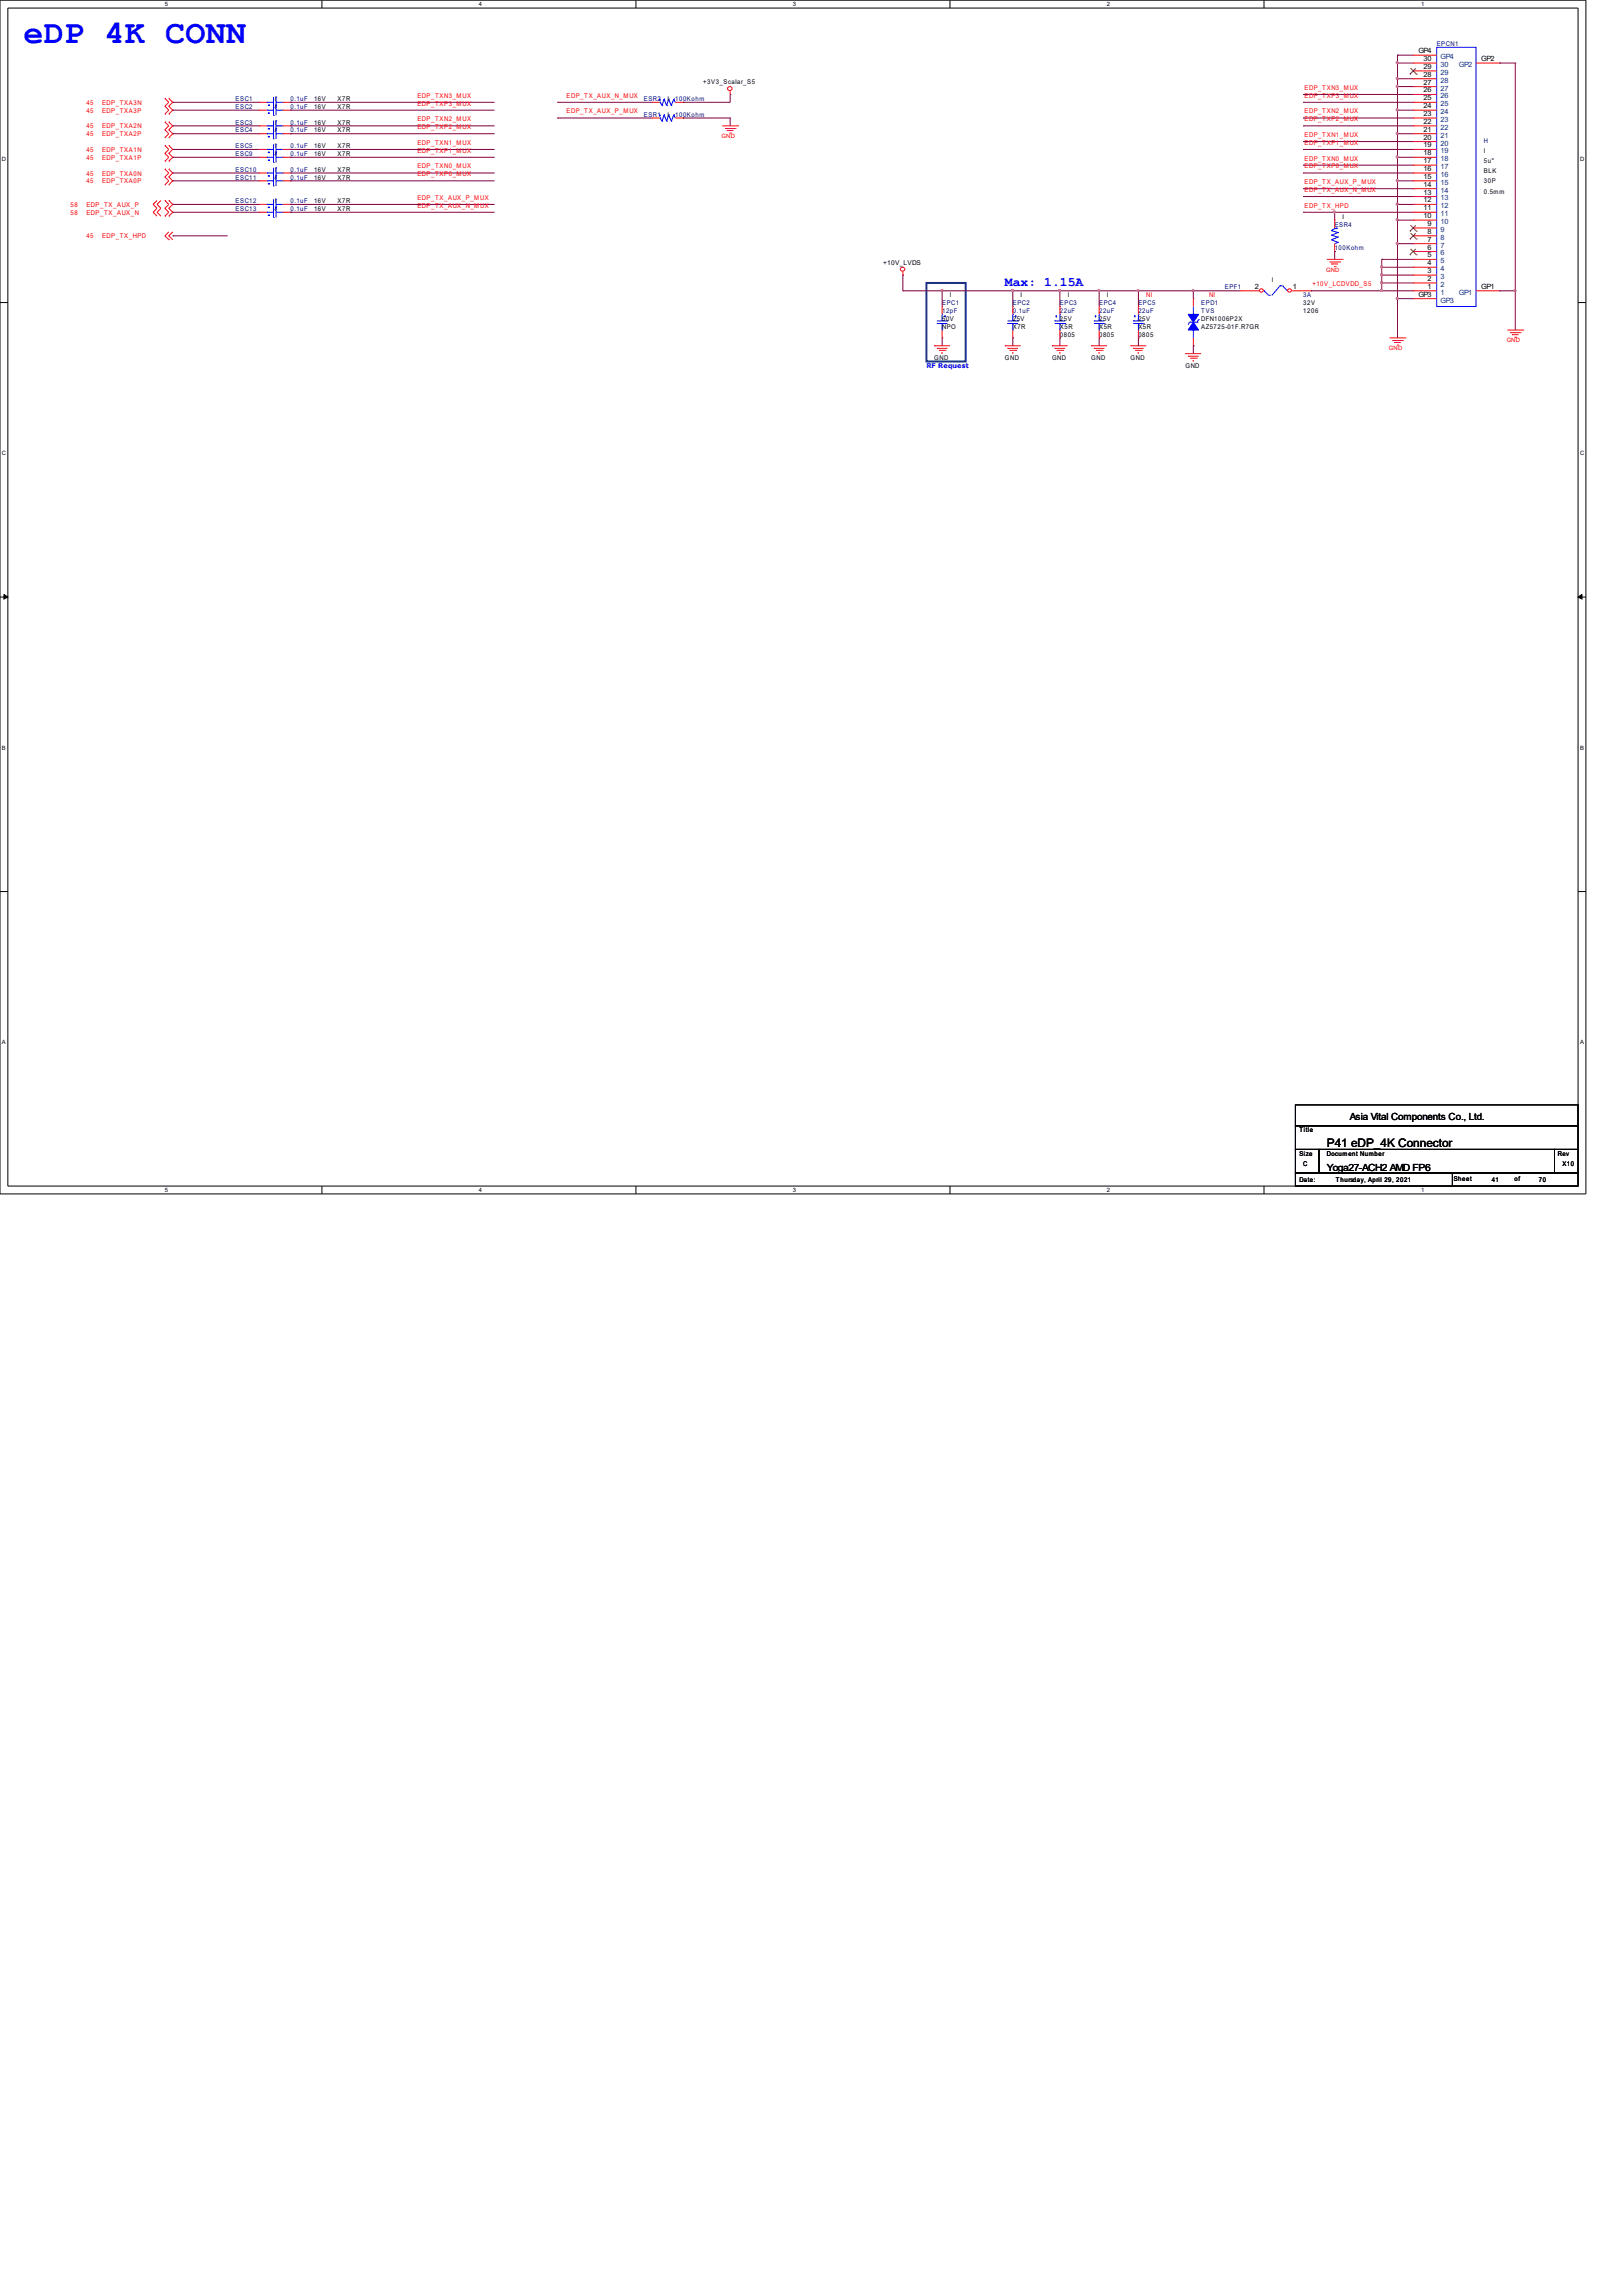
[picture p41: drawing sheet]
<svg xmlns="http://www.w3.org/2000/svg" width="210mm" height="297mm" viewBox="0 0 210 297" stroke-linecap="round" stroke-linejoin="round" font-family="sans-serif">
<defs><g id="words">
<text font-size="4.3" fill="#00f" x="3" y="5.6">eDP 4K CONN</text>
<text font-size="1.7" fill="#00f" x="130" y="37">Max: 1.15A</text>
<text font-size="1.5" x="171.7" y="148.4">P41 eDP_4K Connector</text>
<g font-size="1.3">
<text x="174.7" y="144.9">Asia Vital Components Co., Ltd.</text>
<text x="171.7" y="151.5">Yoga27-ACH2 AMD FP6</text>
</g>
<g font-size=".9">
<text x="183.6" y="6.9">GP4</text>
<text x="184.2" y="12">26</text>
<text x="184.2" y="11">27</text>
<text x="184.2" y="9.9">28</text>
<text x="184.2" y="8.9">29</text>
<text x="184.2" y="7.9">30</text>
<text x="191.7" y="7.9">GP2</text>
<text x="184.2" y="17">21</text>
<text x="184.2" y="16">22</text>
<text x="184.2" y="15">23</text>
<text x="184.2" y="14">24</text>
<text x="184.2" y="13">25</text>
<text x="184.2" y="23.1">15</text>
<text x="184.2" y="22.1">16</text>
<text x="184.2" y="21.1">17</text>
<text x="184.2" y="20.1">18</text>
<text x="184.2" y="19.1">19</text>
<text x="184.2" y="18.1">20</text>
<text x="184.2" y="28.2">10</text>
<text x="184.2" y="27.2">11</text>
<text x="184.2" y="26.2">12</text>
<text x="184.2" y="25.2">13</text>
<text x="184.2" y="24.2">14</text>
<text x="184.7" y="29.2">9</text>
<text x="184.7" y="35.3">3</text>
<text x="184.7" y="34.3">4</text>
<text x="184.7" y="33.3">5</text>
<text x="184.7" y="32.3">6</text>
<text x="184.7" y="31.3">7</text>
<text x="184.7" y="30.3">8</text>
<text x="162.4" y="37.4">2</text>
<text x="167.3" y="37.4">1</text>
<text x="183.6" y="38.4">GP3</text>
<text x="184.7" y="37.4">1</text>
<text x="184.7" y="36.4">2</text>
<text x="191.7" y="37.4">GP1</text>
</g>
<g font-size=".9" fill="#004080">
<text x="186.4" y="11.7">27</text>
<text x="186.4" y="10.7">28</text>
<text x="186.4" y="9.7">29</text>
<text x="186.4" y="8.7">30</text>
<text x="186.4" y="7.6">GP4</text>
<text x="188.8" y="8.7">GP2</text>
<text x="186.4" y="17.8">21</text>
<text x="186.4" y="16.8">22</text>
<text x="186.4" y="15.8">23</text>
<text x="186.4" y="14.8">24</text>
<text x="186.4" y="13.7">25</text>
<text x="186.4" y="12.7">26</text>
<text x="186.4" y="23.9">15</text>
<text x="186.4" y="22.9">16</text>
<text x="186.4" y="21.9">17</text>
<text x="186.4" y="20.9">18</text>
<text x="186.4" y="19.8">19</text>
<text x="186.4" y="18.8">20</text>
<text x="186.4" y="29">10</text>
<text x="186.4" y="28">11</text>
<text x="186.4" y="27">12</text>
<text x="186.4" y="25.9">13</text>
<text x="186.4" y="24.9">14</text>
<text x="186.4" y="35.1">4</text>
<text x="186.4" y="34.1">5</text>
<text x="186.4" y="33">6</text>
<text x="186.4" y="32">7</text>
<text x="186.4" y="31">8</text>
<text x="186.4" y="30">9</text>
<text x="186.4" y="38.1">1</text>
<text x="186.4" y="37.1">2</text>
<text x="186.4" y="36.1">3</text>
<text x="186.4" y="39.1">GP3</text>
<text x="188.8" y="38.1">GP1</text>
</g>
<g font-size=".8">
<text x="21.3" y=".8">5</text>
<text x="62" y=".8">4</text>
<text x="102.6" y=".8">3</text>
<text x="143.3" y=".8">2</text>
<text x="183.9" y=".8">1</text>
<text x="91" y="10.9">+3V3_Scalar_S5</text>
<text x="35.6" y="13.1">I</text>
<text x="35.6" y="17.1">I</text>
<text x="35.6" y="14.1">I</text>
<text x="35.6" y="16.1">I</text>
<text x="40.6" y="13.1">16V</text>
<text x="40.6" y="17.1">16V</text>
<text x="40.6" y="14.1">16V</text>
<text x="40.6" y="16.1">16V</text>
<text x="43.7" y="13.1">X7R</text>
<text x="43.7" y="17.1">X7R</text>
<text x="43.7" y="14.1">X7R</text>
<text x="43.7" y="16.1">X7R</text>
<text x="86.4" y="13.1">I</text>
<text x="86.4" y="15.1">I</text>
<text x=".3" y="20.8">D</text>
<text x="35.6" y="19.2">I</text>
<text x="35.6" y="22.2">I</text>
<text x="35.6" y="20.2">I</text>
<text x="35.6" y="23.2">I</text>
<text x="40.6" y="19.2">16V</text>
<text x="40.6" y="22.2">16V</text>
<text x="40.6" y="20.2">16V</text>
<text x="40.6" y="23.2">16V</text>
<text x="43.7" y="19.2">X7R</text>
<text x="43.7" y="22.2">X7R</text>
<text x="43.7" y="20.2">X7R</text>
<text x="43.7" y="23.2">X7R</text>
<text x="192" y="19.8">I</text>
<text x="192" y="21.1">5u&quot;</text>
<text x="192" y="22.4">BLK</text>
<text x="192" y="23.7">30P</text>
<text x="204.5" y="20.8">D</text>
<text x="35.6" y="27.3">I</text>
<text x="35.6" y="26.3">I</text>
<text x="40.6" y="27.3">16V</text>
<text x="40.6" y="26.3">16V</text>
<text x="43.7" y="27.3">X7R</text>
<text x="43.7" y="26.3">X7R</text>
<text x="173.7" y="28.3">I</text>
<text x="192" y="25.1">0.5mm</text>
<text x="114.3" y="34.2">+10V_LVDS</text>
<text x="121.9" y="41.5">50V</text>
<text x="122.9" y="38.5">I</text>
<text x="131.1" y="41.5">25V</text>
<text x="132.1" y="38.5">I</text>
<text x="137.2" y="41.5">25V</text>
<text x="138.2" y="38.5">I</text>
<text x="142.2" y="41.5">25V</text>
<text x="143.3" y="38.5">I</text>
<text x="147.3" y="41.5">25V</text>
<text x="155.4" y="41.5">DFN1006P2X</text>
<text x="164.6" y="36.4">I</text>
<text x="168.7" y="39.5">32V</text>
<text x="168.7" y="40.5">1206</text>
<text x="120.9" y="46.6">GND</text>
<text x="121.9" y="42.5">NPO</text>
<text x="130" y="46.6">GND</text>
<text x="131.1" y="42.5">X7R</text>
<text x="136.1" y="46.6">GND</text>
<text x="137.2" y="42.5">X5R</text>
<text x="137.2" y="43.5">0805</text>
<text x="141.2" y="46.6">GND</text>
<text x="142.2" y="42.5">X5R</text>
<text x="142.2" y="43.5">0805</text>
<text x="146.3" y="46.6">GND</text>
<text x="147.3" y="42.5">X5R</text>
<text x="147.3" y="43.5">0805</text>
<text x="153.4" y="47.6">GND</text>
<text x="155.4" y="42.5">AZ5725-01F.R7GR</text>
<text x=".3" y="58.9">C</text>
<text x="204.5" y="58.9">C</text>
<text x=".3" y="97">B</text>
<text x="204.5" y="97">B</text>
<text x=".3" y="135.1">A</text>
<text x="204.5" y="135.1">A</text>
<text x="168.1" y="146.5">Title</text>
<text x="168.1" y="149.5">Size</text>
<text x="171.7" y="149.5">Document Number</text>
<text x="201.6" y="149.5">Rev</text>
<text x="21.3" y="154.2">5</text>
<text x="62" y="154.2">4</text>
<text x="102.6" y="154.2">3</text>
<text x="143.3" y="154.2">2</text>
<text x="168.1" y="152.9">Date:</text>
<text x="168.7" y="150.9">C</text>
<text x="172.9" y="152.9">Thursday, April 29, 2021</text>
<text x="183.9" y="154.2">1</text>
<text x="188.1" y="152.9">Sheet</text>
<text x="193" y="152.9">41</text>
<text x="196" y="152.9">of</text>
<text x="199.1" y="152.9">70</text>
<text x="202.2" y="150.9">X10</text>
</g>
<g font-size=".8" fill="#000080">
<text x="185.9" y="6">EPCN1</text>
<text x="30.5" y="13.1">ESC1</text>
<text x="30.5" y="17.1">ESC4</text>
<text x="30.5" y="14.1">ESC2</text>
<text x="30.5" y="16.1">ESC3</text>
<text x="37.6" y="13.1">0.1uF</text>
<text x="37.6" y="17.1">0.1uF</text>
<text x="37.6" y="14.1">0.1uF</text>
<text x="37.6" y="16.1">0.1uF</text>
<text x="83.3" y="13.1">ESR2</text>
<text x="83.3" y="15.1">ESR1</text>
<text x="87.4" y="13.1">100Kohm</text>
<text x="87.4" y="15.1">100Kohm</text>
<text x="30.5" y="19.2">ESC5</text>
<text x="30.5" y="22.2">ESC10</text>
<text x="30.5" y="20.2">ESC9</text>
<text x="30.5" y="23.2">ESC11</text>
<text x="37.6" y="19.2">0.1uF</text>
<text x="37.6" y="22.2">0.1uF</text>
<text x="37.6" y="20.2">0.1uF</text>
<text x="37.6" y="23.2">0.1uF</text>
<text x="192" y="18.5">H</text>
<text x="30.5" y="27.3">ESC13</text>
<text x="30.5" y="26.3">ESC12</text>
<text x="37.6" y="27.3">0.1uF</text>
<text x="37.6" y="26.3">0.1uF</text>
<text x="172.7" y="29.3">ESR4</text>
<text x="172.7" y="32.4">100Kohm</text>
<text x="121.9" y="39.5">EPC1</text>
<text x="121.9" y="40.5">12pF</text>
<text x="131.1" y="39.5">EPC2</text>
<text x="131.1" y="40.5">0.1uF</text>
<text x="137.2" y="39.5">EPC3</text>
<text x="137.2" y="40.5">22uF</text>
<text x="142.2" y="39.5">EPC4</text>
<text x="142.2" y="40.5">22uF</text>
<text x="147.3" y="39.5">EPC5</text>
<text x="147.3" y="40.5">22uF</text>
<text x="155.4" y="39.5">EPD1</text>
<text x="155.4" y="40.5">TVS</text>
<text x="158.5" y="37.5">EPF1</text>
<text x="168.7" y="38.5">3A</text>
</g>
<g font-size=".8" fill="#f00">
<text x="168.8" y="11.6">EDP_TXN3_MUX</text>
<text x="11.2" y="17.6">45</text>
<text x="11.2" y="16.6">45</text>
<text x="11.2" y="14.6">45</text>
<text x="11.2" y="13.6">45</text>
<text x="13.2" y="17.6">EDP_TXA2P</text>
<text x="13.2" y="16.6">EDP_TXA2N</text>
<text x="13.2" y="14.6">EDP_TXA3P</text>
<text x="13.2" y="13.6">EDP_TXA3N</text>
<text x="54" y="12.6">EDP_TXN3_MUX</text>
<text x="54" y="13.7">EDP_TXP3_MUX</text>
<text x="54" y="15.7">EDP_TXN2_MUX</text>
<text x="54" y="16.7">EDP_TXP2_MUX</text>
<text x="73.3" y="12.6">EDP_TX_AUX_N_MUX</text>
<text x="73.3" y="14.7">EDP_TX_AUX_P_MUX</text>
<text x="93.4" y="17.9">GND</text>
<text x="168.8" y="12.6">EDP_TXP3_MUX</text>
<text x="168.8" y="14.7">EDP_TXN2_MUX</text>
<text x="168.8" y="15.7">EDP_TXP2_MUX</text>
<text x="168.8" y="17.7">EDP_TXN1_MUX</text>
<text x="11.2" y="23.7">45</text>
<text x="11.2" y="22.7">45</text>
<text x="11.2" y="20.7">45</text>
<text x="11.2" y="19.7">45</text>
<text x="13.2" y="23.7">EDP_TXA0P</text>
<text x="13.2" y="22.7">EDP_TXA0N</text>
<text x="13.2" y="20.7">EDP_TXA1P</text>
<text x="13.2" y="19.7">EDP_TXA1N</text>
<text x="54" y="18.7">EDP_TXN1_MUX</text>
<text x="54" y="19.8">EDP_TXP1_MUX</text>
<text x="54" y="21.8">EDP_TXN0_MUX</text>
<text x="54" y="22.8">EDP_TXP0_MUX</text>
<text x="168.8" y="23.8">EDP_TX_AUX_P_MUX</text>
<text x="168.8" y="18.7">EDP_TXP1_MUX</text>
<text x="168.8" y="20.8">EDP_TXN0_MUX</text>
<text x="168.8" y="21.8">EDP_TXP0_MUX</text>
<text x="9.1" y="27.8">58</text>
<text x="9.1" y="26.8">58</text>
<text x="11.2" y="27.8">EDP_TX_AUX_N</text>
<text x="11.2" y="26.8">EDP_TX_AUX_P</text>
<text x="54" y="25.9">EDP_TX_AUX_P_MUX</text>
<text x="54" y="26.9">EDP_TX_AUX_N_MUX</text>
<text x="168.8" y="26.9">EDP_TX_HPD</text>
<text x="168.8" y="24.8">EDP_TX_AUX_N_MUX</text>
<text x="11.2" y="30.8">45</text>
<text x="13.2" y="30.8">EDP_TX_HPD</text>
<text x="171.6" y="35.2">GND</text>
<text x="148.3" y="38.5">NI</text>
<text x="156.5" y="38.5">NI</text>
<text x="169.8" y="37">+10V_LCDVDD_S5</text>
<text x="179.7" y="45.3">GND</text>
<text x="195" y="44.3">GND</text>
</g>
<text font-size=".8" fill="#00f" x="119.9" y="47.6">RF Request</text>
</g></defs>
<path d="M0 0h205.2v154.5h-205.2zM1 1h203.2v152.4h-203.2z" fill="none" stroke="#000" stroke-width=".13"/>
<g fill="#fff">
<path d="M21.3 .1h.3v.8h-.3z"/>
<path d="M21.3 153.5h.3v.8h-.3z"/>
</g>
<path d="M41.7 0v1M41.7 153.4v1.1" fill="none" stroke="#000" stroke-width=".13"/>
<g fill="#fff">
<path d="M62 .1h.2v.8h-.2z"/>
<path d="M62 153.5h.2v.8h-.2z"/>
</g>
<path d="M82.3 0v1M82.3 153.4v1.1" fill="none" stroke="#000" stroke-width=".13"/>
<g fill="#fff">
<path d="M102.6 .1h.3v.8h-.3z"/>
<path d="M102.6 153.5h.3v.8h-.3z"/>
</g>
<path d="M122.9 0v1M122.9 153.4v1.1" fill="none" stroke="#000" stroke-width=".13"/>
<g fill="#fff">
<path d="M143.3 .1h.2v.8h-.2z"/>
<path d="M143.3 153.5h.2v.8h-.2z"/>
</g>
<path d="M163.6 0v1M163.6 153.4v1.1" fill="none" stroke="#000" stroke-width=".13"/>
<g fill="#fff">
<path d="M183.9 .1h.2v.8h-.2z"/>
<path d="M183.9 153.5h.2v.8h-.2z"/>
<path d="M.3 20.1h.4v.8h-.4z"/>
<path d="M204.5 20.1h.4v.8h-.4z"/>
<path d="M.3 58.2h.4v.8h-.4z"/>
<path d="M204.5 58.2h.4v.8h-.4z"/>
</g>
<path d="M0 39.1h1M204.2 39.1h1" fill="none" stroke="#000" stroke-width=".13"/>
<g fill="#fff">
<path d="M.3 96.3h.3v.8h-.3z"/>
<path d="M204.5 96.3h.3v.8h-.3z"/>
</g>
<path d="M0 77.2h1M204.2 77.2h1" fill="none" stroke="#000" stroke-width=".13"/>
<path d="M.5 76.9l.5 .3-.5 .3zM204.2 77.2l.5-.3v.6z" fill="#000" stroke="#000" stroke-width=".13"/>
<g fill="#fff">
<path d="M.3 134.4h.3v.8h-.3z"/>
<path d="M204.5 134.4h.3v.8h-.3z"/>
</g>
<path d="M0 115.3h1M204.2 115.3h1M167.6 151.8h20.4v1.6h-20.4zM167.6 148.7h3.1v3.1h-3.1zM167.6 142.9h36.6v2.8h-36.6zM167.6 145.7h36.6v3h-36.6zM170.7 148.7h30.5v3.1h-30.5zM188 151.8h16.2v1.6h-16.2zM201.2 148.7h3v3.1h-3z" fill="none" stroke="#000" stroke-width=".13"/>
<path d="M119.9 36.6h5.1v10.2h-5.1z" fill="none" stroke="#004080" stroke-width=".25"/>
<g fill="none" stroke="#f00" stroke-width=".13">
<path d="M21.3 19.8l.5 .5-.5 .6M21.3 18.8l.5 .5-.5 .5M21.3 16.8l.5 .5-.5 .5M21.3 15.8l.5 .5-.5 .5M21.3 13.7l.5 .6-.5 .5M21.3 12.7l.5 .5-.5 .5M21.3 19.8h.1M21.3 18.8h.1M21.3 17.8h.1M21.3 16.8h.1M21.3 15.8h.1M21.3 14.8h.1"/>
<path d="M21.3 13.7h.1M21.3 12.7h.1M21.8 19.8h.1M21.8 18.8h.1M21.8 16.8h.1M21.8 17.8h.1M21.8 15.8h.1M21.8 13.7h.1M21.8 14.8h.1M21.8 12.7h.1M21.8 19.8l.6 .5-.6 .6M21.8 18.8l.6 .5-.6 .5"/>
<path d="M21.8 16.8l.6 .5-.6 .5M21.8 15.8l.6 .5-.6 .5M21.8 13.7l.6 .6-.6 .5M21.8 12.7l.6 .5-.6 .5M33.5 13.2h1M33.5 19.3h1M33.5 17.3h1M33.5 13.2h.1M33.5 19.3h.1M33.5 17.3h.1M36.6 13.2h1M36.6 19.3h1"/>
<path d="M36.6 17.3h1M37.6 13.2h.1M37.6 19.3h.1M37.6 17.3h.1M84.3 13.2h.1M84.3 15.3h.1M84.3 13.2h1M84.3 15.3h1M87.4 13.2h1M87.4 15.3h1M88.4 13.2h.1M88.4 15.3h.1"/>
<path d="M93.5 16.3h2M93.8 16.6h1.4M94.1 16.9h.8M94.1 16.9h.1M94.4 17.2h.2M94.5 12.2h.1M94.5 11.8v.4M94.6 17.2h.1M95.2 16.6h.1M95.5 16.3h.1M182.9 16.3h3M182.9 13.2h3"/>
<path d="M182.9 19.3h3M182.9 17.3h3M182.9 18.3h3M182.9 15.3h3M182.9 14.3h3M182.9 12.2h3M182.9 11.2h3M182.9 10.2h3M182.9 9.2h3M182.9 8.2h3M182.9 7.1h3M182.9 19.3h.1"/>
<path d="M182.9 17.3h.1M182.9 18.3h.1M182.9 16.3h.1M182.9 15.3h.1M182.9 14.3h.1M182.9 13.2h.1M182.9 12.2h.1M182.9 11.2h.1M182.9 10.2h.1M182.9 9.2h.1M182.9 8.2h.1M182.9 7.1h.1"/>
<path d="M191 8.2h3.1M194.1 8.2h.1M19.8 27.5l.5 .5M19.8 26.4l.5 .6-.5 .5M19.8 27.5h.1M19.8 26.4h.1M20.3 27.5h.1M20.3 26.4h.1M20.3 25.9l-.5 .5M20.3 27.5l.5 .5M20.3 26.4l.5 .6-.5 .5M20.8 25.9l-.5 .5"/>
<path d="M21.3 22.9l.5 .5-.5 .5M21.3 21.9l.5 .5-.5 .5M21.3 27l.5 .5-.5 .5M21.3 25.9l.5 .5-.5 .6M21.3 23.9h.1M21.3 22.9h.1M21.3 21.9h.1M21.3 20.9h.1M21.3 28h.1M21.3 27h.1M21.3 25.9h.1M21.3 30.5h.1"/>
<path d="M21.3 30.5l.5 .5M21.8 22.9h.1M21.8 23.9h.1M21.8 21.9h.1M21.8 20.9h.1M21.8 27h.1M21.8 28h.1M21.8 25.9h.1M21.8 30.5h.1M21.8 31h.1M21.8 30l-.5 .5M21.8 22.9l.6 .5-.6 .5"/>
<path d="M21.8 21.9l.6 .5-.6 .5M21.8 27l.6 .5-.6 .5M21.8 25.9l.6 .5-.6 .6M21.8 30.5l.6 .5M22.4 30l-.6 .5M33.5 27.5h1M33.5 22.4h1M33.5 27.5h.1M33.5 22.4h.1M36.6 27.5h1M36.6 22.4h1M37.6 27.5h.1"/>
<path d="M37.6 22.4h.1M116.8 35.6h.1M116.8 35.2v.4M121.9 39.7h.1M121.9 39.7v1M137.2 39.7h.1M137.2 39.7v1M142.2 39.7h.1M142.2 39.7v1M154.4 38.6h.1M154.4 38.6v1.1M171.7 33.6h2"/>
<path d="M172 33.9h1.4M172.3 34.1h.8M172.3 34.1h.1M172.6 34.5h.2M172.8 34.5h.1M173.4 33.9h.1M173.7 33.6h.1M182.9 33.6h3M182.9 37.6h3M182.9 36.6h3M182.9 35.6h3M182.9 34.6h3"/>
<path d="M182.9 32.5h3M182.9 31.5h3M182.9 30.5h3M182.9 29.5h3M182.9 28.5h3M182.9 27.5h3M182.9 26.4h3M182.9 25.4h3M182.9 23.4h3M182.9 24.4h3M182.9 22.4h3M182.9 21.4h3"/>
<path d="M182.9 20.3h3M182.9 38.6h3M182.9 37.6h.1M182.9 36.6h.1M182.9 35.6h.1M182.9 34.6h.1M182.9 33.6h.1M182.9 32.5h.1M182.9 31.5h.1M182.9 30.5h.1M182.9 29.5h.1M182.9 28.5h.1"/>
<path d="M182.9 27.5h.1M182.9 26.4h.1M182.9 25.4h.1M182.9 23.4h.1M182.9 24.4h.1M182.9 22.4h.1M182.9 21.4h.1M182.9 20.3h.1M182.9 38.6h.1M191 37.6h3.1M194.1 37.6h.1M120.9 44.7h.1"/>
<path d="M120.9 44.7h2M121.2 45.1h1.4M121.2 45.1h.1M121.5 45.3h.8M121.8 45.7h.1M121.8 45.7h.2M121.9 43.7h.1M121.9 42.7v1M122.3 45.3h.1M130 44.7h2.1M130 44.7h.1M130.4 45.1h1.3"/>
<path d="M130.4 45.1h.1M130.6 45.3h.9M131 45.7h.1M131.5 45.3h.1M136.1 44.7h2.1M136.1 44.7h.1M136.5 45.1h1.3M136.5 45.1h.1M136.7 45.3h.9M137.1 45.7h.1M137.2 43.7h.1M137.2 42.7v1"/>
<path d="M137.6 45.3h.1M141.2 44.7h2.1M141.2 44.7h.1M141.6 45.1h1.3M141.6 45.1h.1M141.8 45.3h.9M142.2 45.7h.1M142.2 43.7h.1M142.2 42.7v1M142.7 45.3h.1M146.3 44.7h.1M146.3 44.7h2"/>
<path d="M146.6 45.1h1.4M146.6 45.1h.1M146.9 45.3h.8M147.2 45.7h.1M147.2 45.7h.2M147.7 45.3h.1M153.4 45.7h.1M153.4 45.7h2M153.8 46.1h1.3M153.8 46.1h.1M154 46.3h.9M154.3 46.7h.1"/>
<path d="M154.3 46.7h.2M154.4 44.7h.1M154.4 43.7v1M154.9 46.3h.1M179.8 43.7h2.1M180.2 44.1h1.3M180.4 44.3h.1M180.4 44.3h.9M180.8 44.6h.1M180.9 44.6h.1M181.5 44.1h.1M181.9 43.7h.1"/>
<path d="M195.1 42.7h2M195.4 43h1.4M195.7 43.3h.8M195.7 43.3h.1M196 43.6h.2M196.2 43.6h.1M196.8 43h.1M197.1 42.7h.1"/>
<circle cx="94.5" cy="11.5" r=".28"/>
<circle cx="116.8" cy="34.8" r=".28"/>
</g>
<g fill="none" stroke="#00f" stroke-width=".13">
<path d="M34.5 13.2h.1M34.5 19.3h.1M34.5 17.3h.1M34.5 13.2h.9M34.5 19.3h.9M34.5 17.3h.9M35.4 13.9h.1M35.4 18h.1M35.4 12.6v1.3M35.4 16.6v1.4M35.4 18.7v1.3M35.7 12.6h.1"/>
<path d="M35.7 18.7h.1M35.7 16.6h.1M35.7 13.2h.9M35.7 12.6v1.3M35.7 16.6v1.4M35.7 18.7v1.3M35.7 19.3h.9M35.7 17.3h.9M36.6 13.2h.1M36.6 19.3h.1M36.6 17.3h.1M85.3 13.2h.1"/>
<path d="M85.3 15.3h.1M85.4 13.2h.1M85.4 15.3h.1M85.4 13.2l.3 .5M85.4 15.3l.3 .4M85.7 13.7h.1M85.7 15.7h.1M85.9 12.8l.4 .9M85.9 14.8l.4 .9M85.9 12.8h.1M85.9 14.8h.1M85.9 12.8l-.2 .9"/>
<path d="M85.9 14.8l-.2 .9M86.3 13.7h.1M86.3 15.7h.1M86.5 12.8h.1M86.5 14.8h.1M86.5 12.8l-.2 .9M86.5 14.8l-.2 .9M86.5 12.8l.4 .9M86.5 14.8l.4 .9M86.9 13.7h.1M86.9 15.7h.1M87.2 12.8l.2 .4"/>
<path d="M87.2 14.8l.2 .5M87.2 12.8h.1M87.2 14.8h.1M87.2 12.8l-.3 .9M87.2 14.8l-.3 .9M185.9 6.1h5.1v33.6h-5.1zM34.5 27.5h.1M34.5 22.4h.1M34.5 27.5h.9M34.5 22.4h.9M35.4 28.1h.1M35.4 20h.1"/>
<path d="M35.4 23.1h.1M35.4 21.7v1.4M35.4 26.8v1.3M35.7 26.8h.1M35.7 21.7h.1M35.7 21.7v1.4M35.7 26.8v1.3M35.7 27.5h.9M35.7 22.4h.9M36.6 27.5h.1M36.6 22.4h.1M154.4 39.7v2"/>
<path d="M163.6 37.6l.6 .6M163.6 37.6h.1M164.5 38.2h-.3M165.6 37l.2-.1 .2 .2M165.6 37l-1 1.2M165.6 37h.1M166 37l.6 .6M166 37h.1M121.2 41.9h1.4M121.2 41.9h.1M121.2 41.5h1.4M121.9 42.7h.1"/>
<path d="M121.9 40.7h.1M121.9 40.7v.8M121.9 41.9v.8M122.6 41.5h.1M136.5 41.5h1.3M136.5 41.5h.1M136.5 41.9h1.3M137.2 42.7h.1M137.2 40.7h.1M137.2 40.7v.8M137.2 41.9v.8M137.8 41.9h.1"/>
<path d="M141.6 41.5h1.3M141.6 41.5h.1M141.6 41.9h1.3M142.2 42.7h.1M142.2 40.7h.1M142.2 40.7v.8M142.2 41.9v.8M142.9 41.9h.1M153.9 41.7l-.1 .3M153.9 41.7h.1M153.9 41.7h1M154.4 42.7h.1"/>
<path d="M154.4 40.7h.1M154.4 42.7v1M154.9 41.7h.1M155.1 41.3h.1M155.1 41.3l-.2 .4"/>
</g>
<g fill="#00f" stroke="#00f" stroke-width=".13">
<path d="M154.4 41.7l.7 1h-1.3z" fill-rule="evenodd"/>
<path d="M153.8 40.7h1.3l-.7 1z" fill-rule="evenodd"/>
<path d="M85.4 12.8v.2z" fill-rule="evenodd"/>
<path d="M141.7 40.9l.1 .1z" fill-rule="evenodd"/>
<path d="M34.7 13.6h.2z" fill-rule="evenodd"/>
<path d="M122.3 40.9v.1z" fill-rule="evenodd"/>
<path d="M34.7 27.8h.2z" fill-rule="evenodd"/>
<path d="M85.4 14.9v.1z" fill-rule="evenodd"/>
<path d="M34.7 19.7h.2z" fill-rule="evenodd"/>
<path d="M34.7 22.7l.2 .1z" fill-rule="evenodd"/>
<path d="M34.7 17.7h.2z" fill-rule="evenodd"/>
<path d="M136.7 40.9v.1z" fill-rule="evenodd"/>
</g>
<g fill="none" stroke="#804000" stroke-width=".13">
<path d="M182.5 9.6h.1M182.5 8.8l.8 .8M183.2 8.8l-.7 .8M183.3 9.6h.1M182.5 33h.1M182.5 30.9h.1M182.5 29.9h.1M182.5 32.2l.8 .8M182.5 30.2l.8 .7M182.5 29.2l.8 .7M183.2 32.2l-.7 .8M183.2 30.2l-.7 .7"/>
<path d="M183.2 29.2l-.7 .7M183.3 33h.1M183.3 30.9h.1M183.3 29.9h.1"/>
</g>
<path d="M166.7 37.4h.4v.2v.1h-.4l-.1-.1z" fill-rule="evenodd" fill="#fff" stroke="#f00" stroke-width=".13"/>
<path d="M167.2 37.6h2.5M169.7 37.6h.1" fill="none" stroke="#f00" stroke-width=".13"/>
<path d="M163.1 37.4h.3l.1 .2-.1 .1h-.3l-.1-.1z" fill-rule="evenodd" fill="#fff" stroke="#f00" stroke-width=".13"/>
<g fill="none" stroke="#f00" stroke-width=".13">
<path d="M33.5 14.3h1M33.5 16.3h1M33.5 14.3h.1M33.5 16.3h.1M36.6 14.3h1M36.6 16.3h1M37.6 14.3h.1M37.6 16.3h.1M33.5 20.3h1M33.5 26.4h1M33.5 23.4h1M33.5 20.3h.1"/>
<path d="M33.5 26.4h.1M33.5 23.4h.1M36.6 20.3h1M36.6 26.4h1M36.6 23.4h1M37.6 20.3h.1M37.6 26.4h.1M37.6 23.4h.1M131.1 39.7h.1M131.1 39.7v1M147.3 39.7h.1M147.3 39.7v1"/>
<path d="M160.5 37.6h2.5M160.5 37.6h.1M172.7 28.5h.1M172.7 32.5h.1M172.7 28.5v1M172.7 31.5v1M131.1 43.7h.1M131.1 42.7v1M147.3 43.7h.1M147.3 42.7v1"/>
</g>
<g fill="none" stroke="#00f" stroke-width=".13">
<path d="M34.5 14.3h.1M34.5 16.3h.1M34.5 14.3h.9M34.5 16.3h.9M35.4 14.9h.1M35.4 17h.1M35.4 13.6v1.3M35.4 15.6v1.4M35.4 19.7v1.3M35.7 13.6h.1M35.7 19.7h.1M35.7 15.6h.1"/>
<path d="M35.7 13.6v1.3M35.7 15.6v1.4M35.7 19.7v1.3M35.7 14.3h.9M35.7 16.3h.9M36.6 14.3h.1M36.6 16.3h.1M34.5 20.3h.1M34.5 26.4h.1M34.5 23.4h.1M34.5 20.3h.9M34.5 26.4h.9"/>
<path d="M34.5 23.4h.9M35.4 21h.1M35.4 27.1h.1M35.4 24.1h.1M35.4 22.7v1.4M35.4 25.8v1.3M35.7 25.8h.1M35.7 22.7h.1M35.7 22.7v1.4M35.7 25.8v1.3M35.7 20.3h.9M35.7 26.4h.9"/>
<path d="M35.7 23.4h.9M36.6 20.3h.1M36.6 26.4h.1M36.6 23.4h.1M172.3 31l.8 .4M172.3 30.4l.8 .3M172.3 29.8l.8 .3M172.3 31h.1M172.3 30.4h.1M172.3 29.8h.1M172.7 29.6l-.4 .2M172.7 29.6h.1"/>
<path d="M172.7 29.5v.1M173.1 31.4h.1M173.1 30.7h.1M173.1 30.1h.1M173.1 30.7l-.8 .3M173.1 30.1l-.8 .3M173.1 31.4l-.4 .1M130.4 41.9h1.3M130.4 41.9h.1M130.4 41.5h1.3M131.1 42.7h.1M131.1 40.7h.1"/>
<path d="M131.1 40.7v.8M131.1 41.9v.8M131.7 41.5h.1M146.6 41.5h1.4M146.6 41.5h.1M146.6 41.9h1.4M147.3 42.7h.1M147.3 40.7h.1M147.3 40.7v.8M147.3 41.9v.8M148 41.9h.1"/>
</g>
<g fill="#00f" stroke="#00f" stroke-width=".13">
<path d="M131.4 40.9v.1z" fill-rule="evenodd"/>
<path d="M34.7 14.6h.2z" fill-rule="evenodd"/>
<path d="M34.7 20.7h.2z" fill-rule="evenodd"/>
<path d="M34.7 26.8h.2z" fill-rule="evenodd"/>
<path d="M34.7 16.6l.2 .1z" fill-rule="evenodd"/>
<path d="M146.8 40.9l.1 .1z" fill-rule="evenodd"/>
<path d="M172.9 29.5h.2z" fill-rule="evenodd"/>
<path d="M34.7 23.7l.2 .1z" fill-rule="evenodd"/>
</g>
<g fill="none" stroke="#800040" stroke-width=".13">
<path d="M22.4 17.3h11.1M22.4 14.3h11.1M22.4 13.2h11.1M22.4 16.3h11.1M22.4 19.3h11.1M22.4 19.3h.1M22.4 17.3h.1M22.4 16.3h.1M22.4 14.3h.1M22.4 13.2h.1M37.6 13.2h.1M37.6 14.3h.1"/>
<path d="M37.6 16.3h.1M37.6 17.3h.1M37.6 19.3h.1M37.6 17.3h26.4M37.6 14.3h26.4M37.6 13.2h26.4M37.6 16.3h26.4M37.6 19.3h26.4M72.1 13.2h12.2M72.1 15.3h12.2M72.1 13.2h.1M72.1 15.3h.1"/>
<path d="M88.4 15.3h6.1M88.4 13.2h.1M88.4 15.3h.1M94.5 12.2h.1M94.5 15.3h.1M94.5 12.2v1h-6.1M94.5 15.3v1M168.7 12.2h.1M168.7 13.2h.1M168.7 15.3h.1M168.7 16.3h.1M168.7 18.3h.1"/>
<path d="M168.7 19.3h.1M168.7 12.2h14.2M168.7 13.2h14.2M168.7 15.3h14.2M168.7 16.3h14.2M168.7 18.3h14.2M168.7 19.3h14.2M180.8 17.3h.1M180.8 14.3h.1M180.8 11.2h.1M180.8 10.2h.1M180.8 8.2h.1"/>
<path d="M180.8 7.1h.1M180.8 7.1v36.6M180.8 17.3h2.1M180.8 14.3h2.1M180.8 11.2h2.1M180.8 10.2h2.1M180.8 8.2h2.1M180.8 7.1h2.1M194.1 8.2h.1M194.1 8.2h2M196.1 8.2h.1M196.1 8.2v34.5"/>
<path d="M22.4 30.5h7.1M22.4 27.5h11.1M22.4 26.4h11.1M22.4 23.4h11.1M22.4 20.3h11.1M22.4 22.4h11.1M22.4 23.4h.1M22.4 22.4h.1M22.4 20.3h.1M22.4 26.4h.1M22.4 27.5h.1M22.4 30.5h.1"/>
<path d="M37.6 20.3h.1M37.6 22.4h.1M37.6 23.4h.1M37.6 26.4h.1M37.6 27.5h.1M37.6 27.5h26.4M37.6 26.4h26.4M37.6 23.4h26.4M37.6 20.3h26.4M37.6 22.4h26.4M116.8 37.6h43.7M116.8 35.6h.1"/>
<path d="M116.8 37.6h.1M116.8 35.6v2M121.9 37.6h.1M121.9 37.6v2.1M131.1 37.6h.1M131.1 37.6v2.1M137.2 37.6h.1M137.2 37.6v2.1M142.2 37.6h.1M142.2 37.6v2.1M147.3 37.6h.1M147.3 37.6v2.1"/>
<path d="M154.4 37.6h.1M154.4 37.6v1M168.7 27.5h.1M168.7 24.4h.1M168.7 25.4h.1M168.7 21.4h.1M168.7 22.4h.1M168.7 27.5h14.2M168.7 24.4h14.2M168.7 25.4h14.2M168.7 21.4h14.2M168.7 22.4h14.2"/>
<path d="M169.7 37.6h.1M169.7 37.6h13.2M172.7 32.5h.1M172.7 27.5h.1M172.7 27.5v1M172.7 32.5v1.1M178.8 37.6h.1M178.8 36.6h.1M178.8 35.6h.1M178.8 34.6h.1M178.8 33.6h.1M178.8 33.6v4"/>
<path d="M178.8 36.6h4.1M178.8 35.6h4.1M178.8 34.6h4.1M178.8 33.6h4.1M180.8 31.5h.1M180.8 28.5h.1M180.8 26.4h.1M180.8 23.4h.1M180.8 20.3h.1M180.8 38.6h.1M180.8 31.5h2.1M180.8 28.5h2.1"/>
<path d="M180.8 26.4h2.1M180.8 23.4h2.1M180.8 20.3h2.1M180.8 38.6h2.1M194.1 37.6h.1M194.1 37.6h2M196.1 37.6h.1M121.9 43.7h.1M121.9 43.7v1M131.1 43.7h.1M131.1 43.7v1M137.2 43.7h.1"/>
<path d="M137.2 43.7v1M142.2 43.7h.1M142.2 43.7v1M147.3 43.7h.1M147.3 43.7v1M154.4 44.7h.1M154.4 44.7v1"/>
</g>
<g fill="#f0f" stroke="#f0f" stroke-width=".13">
<circle cx="196" cy="37.6" r=".13"/>
<circle cx="154.4" cy="37.6" r=".13"/>
<circle cx="180.8" cy="31.5" r=".13"/>
<circle cx="180.8" cy="28.4" r=".13"/>
<circle cx="180.8" cy="26.4" r=".13"/>
<circle cx="180.8" cy="23.4" r=".13"/>
<circle cx="147.3" cy="37.6" r=".13"/>
<circle cx="180.8" cy="20.3" r=".13"/>
<circle cx="180.8" cy="17.3" r=".13"/>
<circle cx="180.8" cy="14.2" r=".13"/>
<circle cx="180.8" cy="11.2" r=".13"/>
<circle cx="180.8" cy="10.1" r=".13"/>
<circle cx="180.8" cy="8.1" r=".13"/>
<circle cx="180.8" cy="38.6" r=".13"/>
<circle cx="178.8" cy="37.6" r=".13"/>
<circle cx="178.8" cy="36.6" r=".13"/>
<circle cx="178.8" cy="35.5" r=".13"/>
<circle cx="178.8" cy="34.5" r=".13"/>
<circle cx="121.9" cy="37.6" r=".13"/>
<circle cx="142.2" cy="37.6" r=".13"/>
<circle cx="137.1" cy="37.6" r=".13"/>
<circle cx="131" cy="37.6" r=".13"/>
<circle cx="172.7" cy="27.4" r=".13"/>
</g>
<use href="#words"/>
</svg>
